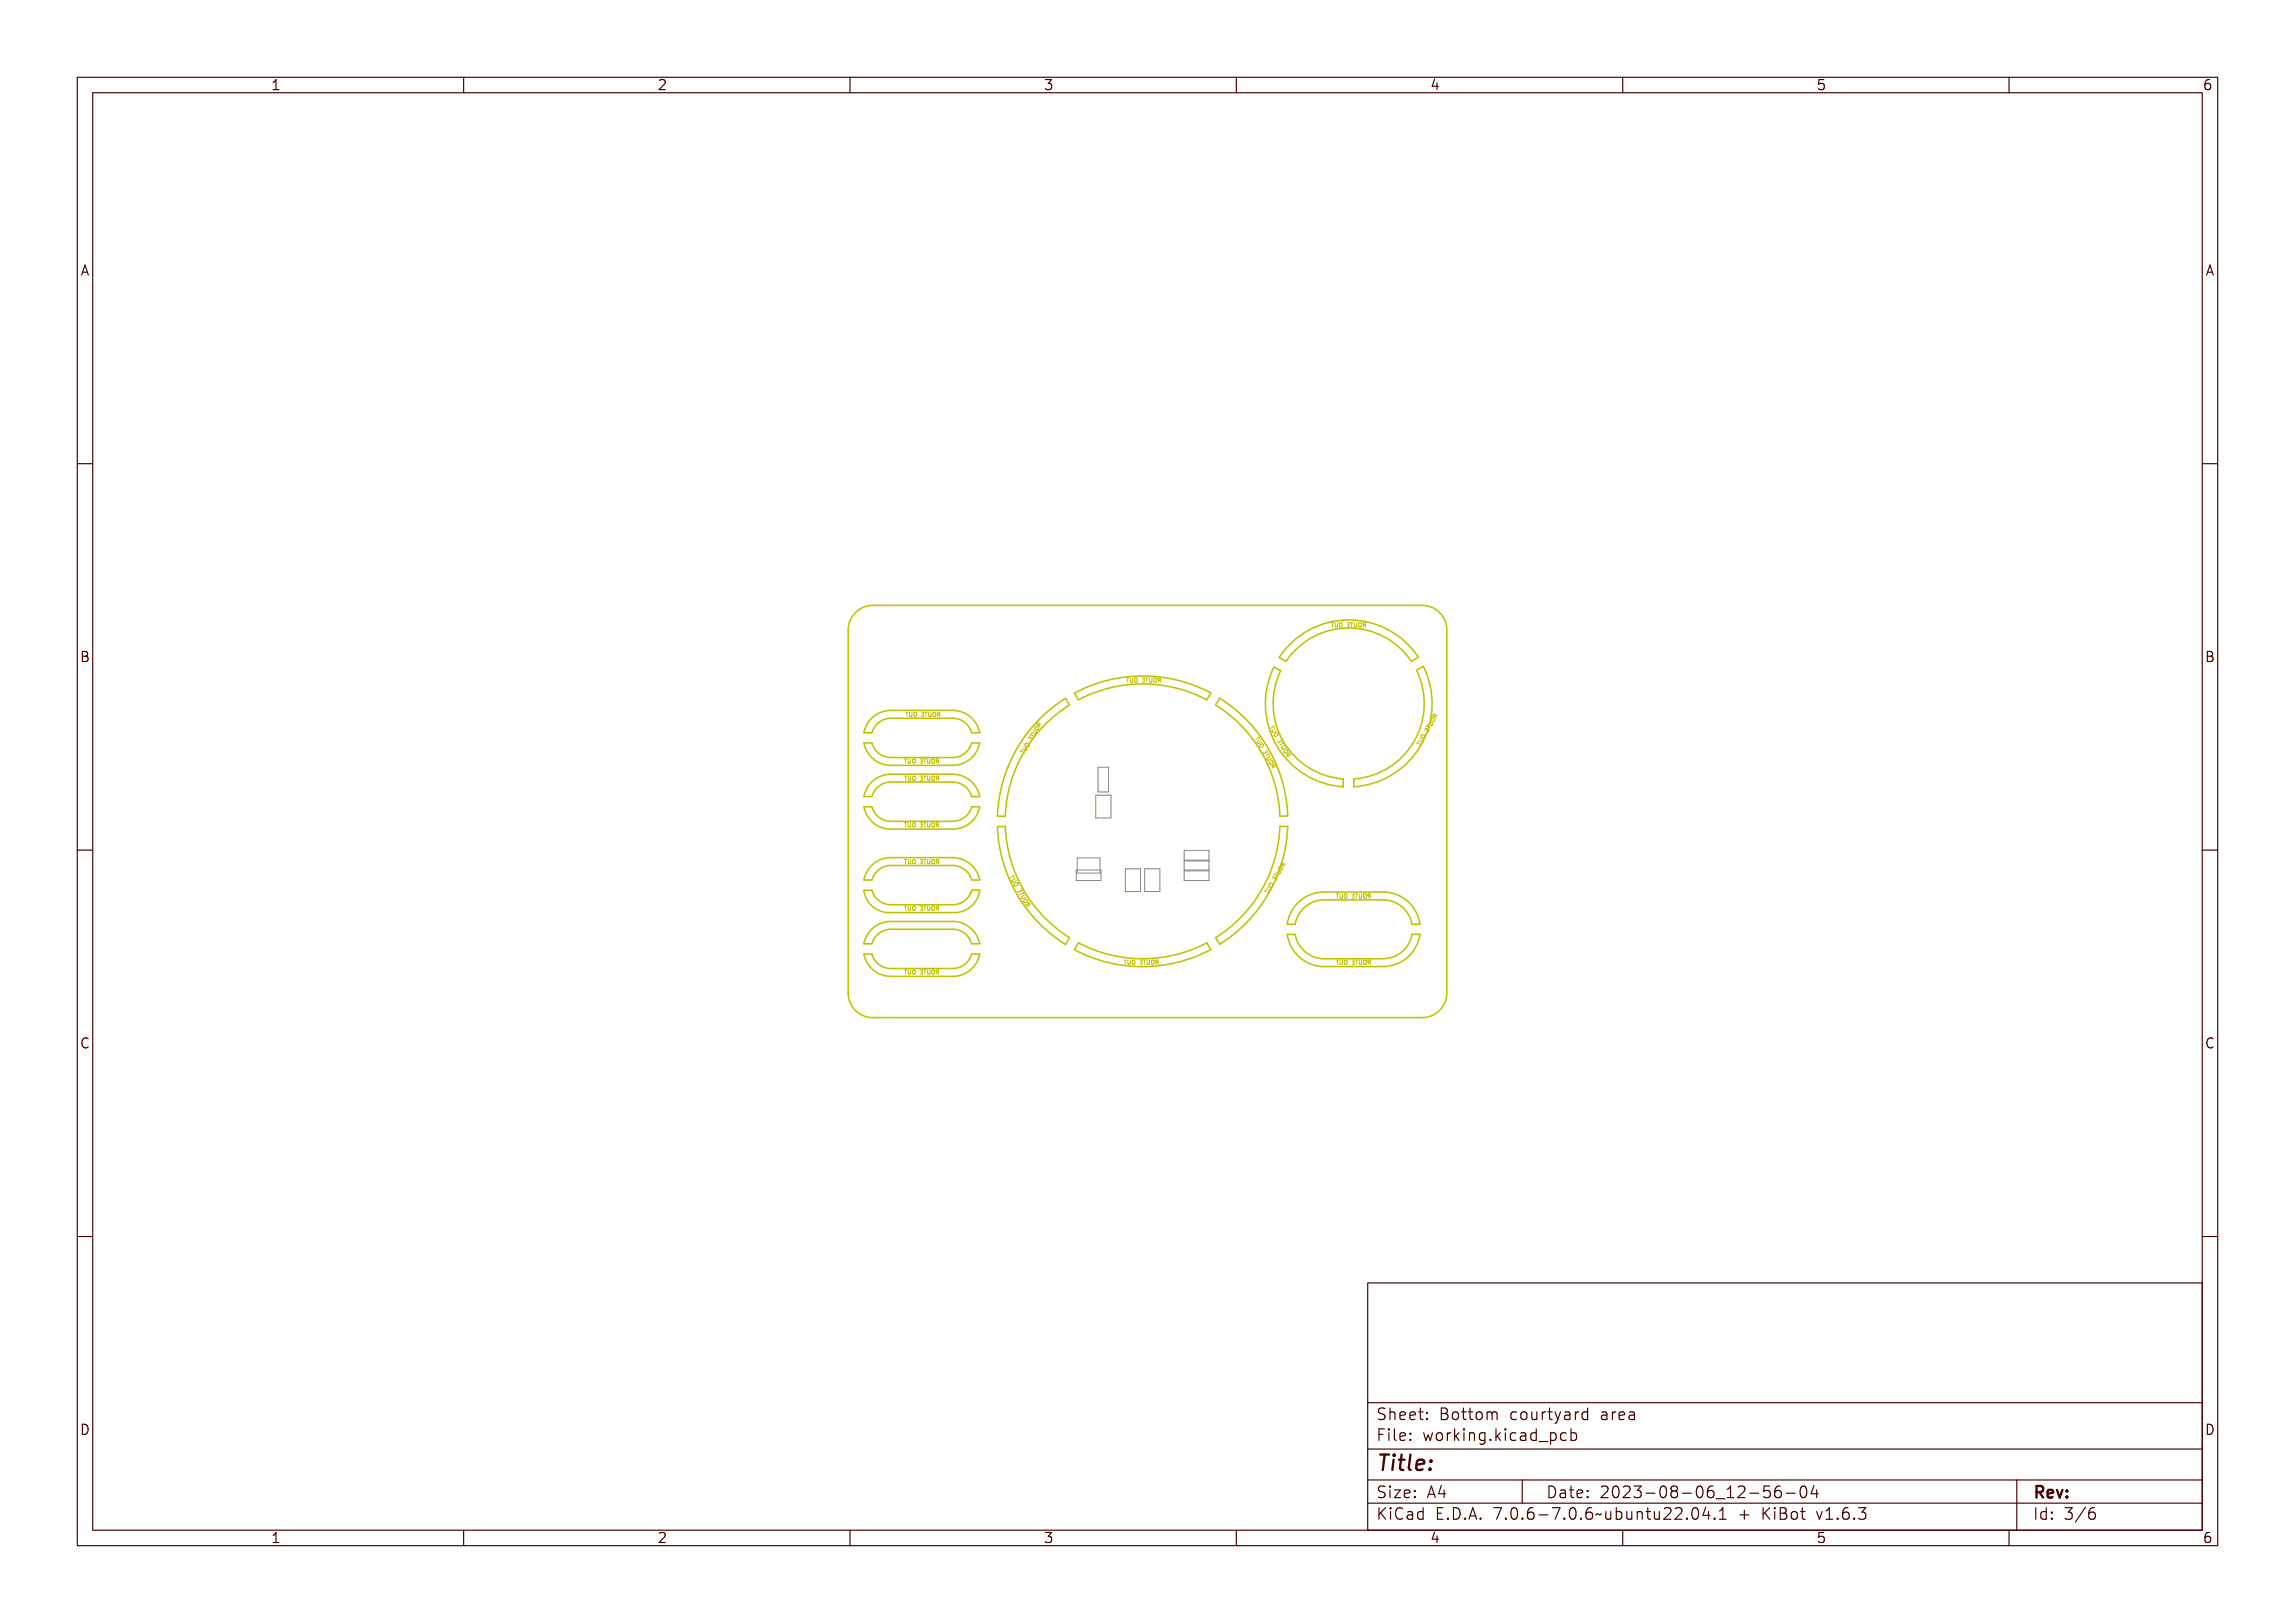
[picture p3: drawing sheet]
<svg xmlns="http://www.w3.org/2000/svg" width="297mm" height="210mm" viewBox="0 0 297 210" stroke-linecap="round" stroke-linejoin="round" font-family="sans-serif">
<defs><g id="words">
<text font-size="2.7" fill="#480000" x="178" y="190.3">Title:</text>
<g font-size="2" fill="#480000">
<text x="178" y="183.7">Sheet: Bottom courtyard area</text>
<text x="178" y="186.5">File: working.kicad_pcb</text>
<text x="178" y="193.9">Size: A4</text>
<text x="178" y="196.6">KiCad E.D.A. 7.0.6-7.0.6~ubuntu22.04.1 + KiBot v1.6.3</text>
<text x="200" y="193.9">Date: 2023-08-06_12-56-04</text>
<text x="263" y="196.6">Id: 3/6</text>
<text x="263" y="193.9">Rev:</text>
</g>
<g font-size="1.7" fill="#480000">
<text x="35" y="11.7">1</text>
<text x="85" y="11.7">2</text>
<text x="135" y="11.7">3</text>
<text x="185" y="11.7">4</text>
<text x="235" y="11.7">5</text>
<text x="285" y="11.7">6</text>
<text x="10.5" y="35.7">A</text>
<text x="285.5" y="35.7">A</text>
<text x="10.5" y="85.6">B</text>
<text x="285.5" y="85.6">B</text>
<text x="10.5" y="135.7">C</text>
<text x="285.5" y="135.7">C</text>
<text x="10.5" y="185.6">D</text>
<text x="285.5" y="185.6">D</text>
<text x="35" y="199.7">1</text>
<text x="85" y="199.7">2</text>
<text x="135" y="199.7">3</text>
<text x="185" y="199.7">4</text>
<text x="235" y="199.7">5</text>
<text x="285" y="199.7">6</text>
</g>
<g font-size=".7" fill="#c2c200">
<text x="172.6" y="81.1">ROUTE OUT</text>
<text x="146" y="88.3">ROUTE OUT</text>
<text x="117.5" y="92.7">ROUTE OUT</text>
<text x="117.3" y="98.8">ROUTE OUT</text>
<text x="117.3" y="101">ROUTE OUT</text>
<text x="163" y="99.2" transform="rotate(-60 163 99.2)">ROUTE OUT</text>
<text x="164.9" y="97.8" transform="rotate(-60 164.9 97.8)">ROUTE OUT</text>
<text x="117.3" y="107">ROUTE OUT</text>
<text x="117.3" y="111.8">ROUTE OUT</text>
<text x="117.3" y="117.8">ROUTE OUT</text>
<text x="131.2" y="117.2" transform="rotate(-60 131.2 117.2)">ROUTE OUT</text>
<text x="173.2" y="116.2">ROUTE OUT</text>
<text x="145.7" y="124.8">ROUTE OUT</text>
<text x="173.2" y="124.8">ROUTE OUT</text>
<text x="117.3" y="126.1">ROUTE OUT</text>
</g>
</g></defs>
<path d="M142.1 99.3h1.4v3.2h-1.4zM139.3 112.6h3.2v1.3h-3.2zM139.4 111h3v2h-3zM141.8 102.9h2v2.9h-2zM145.6 112.4h2v3h-2zM148.1 112.4h2v3h-2zM153.3 110h3.2v3.9h-3.2zM153.3 112.6h3.2M153.3 111.3h3.2M153.3 112.7h3.2M153.3 111.4h3.2" fill="none" stroke="#848484" stroke-width=".13"/>
<g fill="none" stroke="#c2c200" stroke-width=".2">
<path d="M110.7 79.3a3.2 3.2 0 0 1 2.2-1h71.2a3.2 3.2 0 0 1 3.1 3.2v47a3.2 3.2 0 0 1-3.1 3.2h-71.2a3.2 3.2 0 0 1-3.1-3.2v-47a3.2 3.2 0 0 1 .9-2.2zM111.8 96.1h1a2.54 2.54 0 0 0 2.5 1.9h8a2.54 2.54 0 0 0 2.4-1.9h1.1a3.6 3.6 0 0 1-3.5 2.9h-8a3.6 3.6 0 0 1-3.5-2.9zM112.8 93a3.6 3.6 0 0 1 2.5-1.1h8a3.6 3.6 0 0 1 3.5 2.9h-1.1a2.54 2.54 0 0 0-2.4-1.9h-8a2.54 2.54 0 0 0-2.5 1.9h-1l.2-.7 .3-.6zM134.8 92.8l2-1.7 1.1-.7 .5 .8a17.8 17.8 0 0 0-8.3 14.4h-1a18.8 18.8 0 0 1 5.7-12.8zM139 89.7a18.8 18.8 0 0 1 17.7 0l-.5 .9a17.8 17.8 0 0 0-16.6 0zM157.8 90.3a18.8 18.8 0 0 1 8.9 15.3h-1.1a17.8 17.8 0 0 0-8.3-14.4zM164.9 86.3l.8 .5a9.8 9.8 0 0 0 8.1 14v1a10.8 10.8 0 0 1-8.9-15.5zM166.9 83.4a10.8 10.8 0 0 1 16.6 1.6l-.8 .6a9.8 9.8 0 0 0-16.3 0l-.9-.5zM183.3 86.7l.9-.5a10.8 10.8 0 0 1-9 15.6v-1a9.8 9.8 0 0 0 8.1-14.1zM111.8 115.2h1a2.54 2.54 0 0 0 2.5 1.9h8a2.54 2.54 0 0 0 2.4-1.9h1.1a3.3 3.3 0 0 1-3.1 2.9h-8.9a3.3 3.3 0 0 1-3-2.9zM111.8 104.4h1a2.54 2.54 0 0 0 2.5 1.9h8a2.54 2.54 0 0 0 2.4-1.9h1.1a3.6 3.6 0 0 1-3.5 2.9h-8a3.6 3.6 0 0 1-3.5-2.9zM112.8 101.2a3.6 3.6 0 0 1 2.5-1h8a3.6 3.6 0 0 1 3.5 2.9h-1.1a2.54 2.54 0 0 0-2.4-1.9h-8a2.54 2.54 0 0 0-2.5 1.9h-1l.2-.7 .3-.6z"/>
<path d="M112.8 112a3.6 3.6 0 0 1 2.5-1h8a3.6 3.6 0 0 1 3.5 2.9h-1.1a2.54 2.54 0 0 0-2.4-1.9h-8a2.54 2.54 0 0 0-2.5 1.9h-1l.2-.7 .3-.6zM129.1 107l1-.1a17.8 17.8 0 0 0 8.3 14.4l-.5 .9a18.8 18.8 0 0 1-8.8-15.2zM165.6 106.9h1.1a18.8 18.8 0 0 1-8.9 15.3l-.5-.9a17.8 17.8 0 0 0 8.3-14.4zM167.9 116.9a4.8 4.8 0 0 1 3.5-1.5h7.6a4.8 4.8 0 0 1 4.8 4.2h-1.1a3.8 3.8 0 0 0-3.7-3.2h-7.6a3.8 3.8 0 0 0-3.8 3.2h-1a4.8 4.8 0 0 1 1.3-2.7zM111.8 123.4h1a2.54 2.54 0 0 0 2.5 1.9h8a2.54 2.54 0 0 0 2.4-1.9h1.1a3.6 3.6 0 0 1-3.5 2.9h-8a3.6 3.6 0 0 1-3.5-2.9zM112.8 120.3a3.6 3.6 0 0 1 2.5-1.1h8a3.6 3.6 0 0 1 3.5 2.9h-1.1a2.54 2.54 0 0 0-2.4-1.9h-8a2.54 2.54 0 0 0-2.5 1.9h-1l.2-.7 .3-.6zM139.6 122a17.8 17.8 0 0 0 16.6 0l.5 .9a18.8 18.8 0 0 1-17.7 0zM166.6 120.9h1a3.8 3.8 0 0 0 3.8 3.2h7.6a3.8 3.8 0 0 0 3.7-3.2h1.1a4.8 4.8 0 0 1-4.8 4.2h-7.6a4.8 4.8 0 0 1-4.8-4.2z"/>
</g>
<g fill="none" stroke="#c2c200" stroke-width=".13">
<path d="M117 98.2h.4M117.2 92.2h.3M117.4 98.2h.1a.15 .15 0 0 1 .2 .1 .15 .15 0 0 1-.1 .2l.2 .3-.3-.3-.1 .3zM117.4 98.3h.2v.2h-.2zM117.5 92.2h.2a.15 .15 0 0 1 .1 .1 .15 .15 0 0 1-.1 .2l.2 .2-.2-.2-.2 .2zM117.6 92.3h.1v.1h-.1zM117.8 98.3l.1-.1a.26 .26 0 0 1 .3 .3 .26 .26 0 0 1-.3 .3l-.1-.2zM117.9 98.3a.21 .21 0 0 1 .2 .2 .21 .21 0 0 1-.2 .2zM118 92.3l.1-.1a.26 .26 0 0 1 .2 .3 .26 .26 0 0 1-.2 .2l-.1-.1zM118.1 92.3a.21 .21 0 0 1 .1 .2 .21 .21 0 0 1-.1 .2zM118.2 98.2h.1v.5h.2v-.5h.1v.4a.17 .17 0 0 1-.2 .2 .17 .17 0 0 1-.2-.2zM118.4 92.2h.1v.4h.2v-.4v.3a.17 .17 0 0 1-.1 .2 .17 .17 0 0 1-.2-.2z"/>
<path d="M118.6 98.2h.5l-.2 .1v.5h-.1v-.5zM118.8 92.2h.4l-.1 .1v.4h-.1v-.4zM119.1 98.2h.4l-.3 .1v.2h.2h-.2v.2l.3 .1h-.4zM119.3 92.2h.3l-.2 .1v.1h.2l-.2 .1v.2h.2h-.3zM120 98.3l.1-.1a.26 .26 0 0 1 .2 .3 .26 .26 0 0 1-.2 .3l-.1-.2zM120.1 98.3a.21 .21 0 0 1 .2 .2 .21 .21 0 0 1-.2 .2zM120.2 92.3l.1-.1a.26 .26 0 0 1 .2 .3 .26 .26 0 0 1-.2 .2l-.1-.1zM120.3 92.3a.21 .21 0 0 1 .1 .2 .21 .21 0 0 1-.1 .2zM120.4 98.2h.1v.5h.2v-.5h.1v.4a.17 .17 0 0 1-.2 .2 .17 .17 0 0 1-.2-.2zM120.6 92.2h.1v.4h.2v-.4v.3a.17 .17 0 0 1-.1 .2 .17 .17 0 0 1-.2-.2zM120.8 98.2h.5l-.2 .1v.5h-.1v-.5zM121 92.2h.4l-.2 .1v.4v-.4z"/>
<path d="M129.6 94.3l.4-.3 .1 .1a.14 .14 0 0 1 0 .2 .14 .14 0 0 1-.2 0l-.1 .3v-.3zM129.8 94.2l.2-.1 .1 .1-.2 .1zM129.9 94.6l.4-.1a.26 .26 0 0 1-.1 .3 .26 .26 0 0 1-.4-.1zM129.9 94.7l.4-.2a.21 .21 0 0 1-.1 .3 .21 .21 0 0 1-.3-.1zM130.1 95l.4-.2-.4 .3v.1h.1l.4-.2v.1l-.4 .2-.1-.1zM130.5 95.8l.4-.3 .2 .3-.2-.2-.1 .1v.3l-.1-.2h-.2l.1 .3zM130.6 95.2l.3 .3-.2-.1-.4 .2v-.1l.4-.2zM131 96.5l.4-.1a.26 .26 0 0 1-.1 .3 .26 .26 0 0 1-.4-.1zM131 96.6l.4-.2a.21 .21 0 0 1-.1 .3 .21 .21 0 0 1-.3-.1zM131.2 96.9l.4-.2-.4 .3v.1h.1l.4-.2v.1l-.4 .2-.1-.1zM131.7 97.1l.3 .3-.2-.1-.4 .2v-.1l.4-.2zM132.1 97.2l.5 .3"/>
<path d="M132.2 97l-.1 .3M132.5 96.6l.3 .2v.3h-.1l-.4-.2M132.7 96.2h.1l.3 .1 .1 .1-.1 .2h-.1l-.3-.1-.1-.1zM133.1 95.6l.1-.3 .5 .3-.1 .2M133.4 95l.5 .3M133.4 95.5l-.1 .1M133.5 94.9l-.2 .3M133.7 94.5l.4 .2v.1l-.2 .2-.4-.3M133.9 94.1l.2-.1 .2 .1 .1 .2v.1l-.2 .1-.2-.1-.1-.2zM134.4 93.7l.2 .3M134.5 93.6l-.1 .2h-.2l.1-.3 .4 .3M145.8 87.7h.3"/>
<path d="M146.1 87.8h.1a.15 .15 0 0 1 .2 .1 .15 .15 0 0 1-.1 .1l.2 .3-.3-.2-.1 .2zM146.2 87.8h.1v.2h-.1zM146.6 87.8a.26 .26 0 0 1 .3 .2 .26 .26 0 0 1-.3 .3l-.1-.2zM146.7 87.8a.21 .21 0 0 1 .1 .2 .21 .21 0 0 1-.1 .2zM147 87.8h.1v.4h.1v-.4h.1v.3a.17 .17 0 0 1-.2 .2 .17 .17 0 0 1-.1-.2zM147.4 87.8h.4h-.2v.5v-.5zM147.9 87.8h.3h-.3v.2h.3h-.3v.2l.3 .1h-.3zM148.8 87.8a.26 .26 0 0 1 .3 .2 .26 .26 0 0 1-.3 .3l-.1-.2zM148.9 87.8a.21 .21 0 0 1 .1 .2 .21 .21 0 0 1-.1 .2zM149.2 87.8l.1 .4h.1v-.4h.1v.3a.17 .17 0 0 1-.2 .2 .17 .17 0 0 1-.1-.2zM149.6 87.8h.4h-.2v.5h-.1v-.5zM162.7 98.7h.2v.2h.3l-.3 .1 .2 .1-.1 .1-.4-.3z"/>
<path d="M162.7 98.8h.2l-.1 .2-.2-.1zM162.8 98.4a.26 .26 0 0 1 .4 0 .26 .26 0 0 1 0 .3l-.3-.1zM162.9 95.3l.1 .3M162.9 98.4a.24 .24 0 0 1 .3 .3l-.2-.1zM163.2 97.9l.2 .1a.18 .18 0 0 1 .2 .3 .17 .17 0 0 1-.3 0l-.3-.1v-.1l.4 .2 .1-.1-.4-.3zM163.4 97.5v.1l.4 .3h-.1l-.4-.2-.1 .1zM163.6 97.1l-.1 .2 .2 .1 .1-.2-.1 .3 .2 .1 .2-.2-.2 .3-.5-.3zM163.9 96.5a.26 .26 0 0 1 .4 0 .26 .26 0 0 1 0 .3l-.3-.1zM164 96.5a.24 .24 0 0 1 .3 .3l-.2-.1zM164.3 96l.2 .1a.18 .18 0 0 1 .2 .3 .17 .17 0 0 1-.3 0l-.3-.1v-.1l.4 .2 .1-.1-.4-.3zM164.5 95.6v.1l.4 .3h-.1l-.4-.2-.1 .1zM164.6 97.3h.2v.1h.3l-.3 .2 .2 .1-.1 .1-.4-.3z"/>
<path d="M164.6 97.4h.2l-.1 .2-.2-.1zM164.7 97a.26 .26 0 0 1 .4-.1 .26 .26 0 0 1 0 .4l-.3-.1zM164.8 93.9l.1 .2M164.8 97a.24 .24 0 0 1 .3 .2l-.2-.1zM165.1 96.4l.3 .2a.17 .17 0 0 1 .1 .3 .17 .17 0 0 1-.3 0l-.3-.2 .4 .2 .1-.1-.4-.3zM165.3 96v.2l.4 .2-.1 .1-.4-.2-.1 .1zM165.5 95.7l-.1 .2 .2 .1 .1-.2-.1 .2 .2 .1 .2-.2-.2 .3-.5-.2zM165.8 95.1a.26 .26 0 0 1 .4-.1 .26 .26 0 0 1 0 .4l-.3-.1zM165.9 95.1a.24 .24 0 0 1 .3 .2l-.2-.1zM166.2 94.5l.2 .2a.18 .18 0 0 1 .2 .3 .17 .17 0 0 1-.3 0l-.3-.2 .4 .2 .1-.1-.4-.3zM166.4 94.1v.2l.4 .2-.1 .1-.4-.2-.1 .1zM172.3 80.6h.3"/>
<path d="M172.6 80.6h.2a.15 .15 0 0 1 .1 .1 .15 .15 0 0 1-.1 .2l.2 .2-.2-.2-.2 .2zM172.7 80.7h.1v.1l-.1 .1zM173.1 80.7v-.1a.26 .26 0 0 1 .3 .3 .26 .26 0 0 1-.3 .2v-.1zM173.2 80.7a.21 .21 0 0 1 .1 .2 .21 .21 0 0 1-.1 .2zM173.5 80.6h.1v.5h.1l.1-.5v.3a.17 .17 0 0 1-.1 .3 .18 .18 0 0 1-.2-.3zM173.9 80.6h.4l-.2 .1v.4v-.4zM174.4 80.6h.3l-.2 .1v.1h.2l-.2 .1v.2h.2h-.3zM175.3 80.7v-.1a.26 .26 0 0 1 .3 .3 .26 .26 0 0 1-.3 .2l-.1-.1zM175.4 80.7a.21 .21 0 0 1 .1 .2 .21 .21 0 0 1-.1 .2zM175.7 80.6h.1v.5h.1v-.5h.1v.3a.17 .17 0 0 1-.1 .3 .18 .18 0 0 1-.2-.3zM176.1 80.6h.4l-.2 .1v.4v-.4zM180.8 93.2l.5-.3 .1 .1a.14 .14 0 0 1 0 .2 .14 .14 0 0 1-.2 0l-.2 .3 .1-.3z"/>
<path d="M181.1 93.1l.2-.1v.1l-.1 .1zM181.2 93.5l.4-.1a.26 .26 0 0 1-.1 .3 .26 .26 0 0 1-.4-.1zM181.2 93.6l.3-.2a.21 .21 0 0 1-.1 .3 .21 .21 0 0 1-.2-.1zM181.4 93.9l.3-.2h.1l-.4 .3 .1 .1 .4-.2-.4 .3-.1-.1zM181.7 94.7l.5-.3 .2 .3-.2-.2-.2 .1 .1 .2-.1-.2-.2 .1 .1 .3zM181.9 94l.3 .4-.2-.1-.4 .2v-.1l.4-.2zM182.3 95.4l.4-.1a.26 .26 0 0 1-.1 .3 .26 .26 0 0 1-.4-.1zM182.3 95.5l.3-.2a.21 .21 0 0 1-.1 .3 .21 .21 0 0 1-.2-.1zM182.5 95.8l.3-.2h.1l-.4 .3v.1h.1l.4-.2v.1l-.4 .2-.1-.1zM183 95.9l.3 .4-.2-.1-.4 .2v-.1l.4-.2zM183.4 96.1l.5 .2M183.5 95.9l-.2 .3"/>
<path d="M183.7 95.5l.4 .2 .1 .2-.2 .1-.4-.2M184 95.1l.1-.1 .3 .2 .1 .1-.1 .2h-.1l-.3-.1-.1-.2zM184.4 94.4l.1-.2 .5 .3-.2 .2M184.7 93.9l.4 .3M184.7 94.3l-.1 .2M184.7 93.8l-.1 .3M185 93.4l.4 .2v.2h-.2l-.4-.2M185.2 92.9h.1l.3 .1 .1 .2-.1 .1-.1 .1-.2-.2-.1-.1zM185.7 92.6l.2 .3M185.8 92.5l-.2 .2h-.2l.1-.3 .5 .3M117 117.2h.4M117 106.5h.4"/>
<path d="M117 100.4h.4M117 111.2h.4M117.4 117.3h.1a.15 .15 0 0 1 .2 .1 .15 .15 0 0 1-.1 .2l.2 .2-.3-.2-.1 .2zM117.4 106.5h.1a.15 .15 0 0 1 .2 .1 .15 .15 0 0 1-.1 .2l.2 .2-.3-.2-.1 .2zM117.4 100.5h.1a.15 .15 0 0 1 .2 .1 .15 .15 0 0 1-.1 .1l.2 .3-.3-.2-.1 .2zM117.4 111.3h.1a.15 .15 0 0 1 .2 .1 .15 .15 0 0 1-.1 .1l.2 .3-.3-.2-.1 .2zM117.4 117.3l.2 .1v.1h-.2zM117.4 106.5l.2 .1v.1h-.2zM117.4 100.5h.2v.2h-.2zM117.4 111.3h.2v.2h-.2zM117.8 117.3h.1a.26 .26 0 0 1 .3 .3 .26 .26 0 0 1-.3 .2l-.1-.1zM117.8 106.5h.1a.26 .26 0 0 1 .3 .3 .26 .26 0 0 1-.3 .2l-.1-.1z"/>
<path d="M117.8 100.5h.1a.26 .26 0 0 1 .3 .2 .26 .26 0 0 1-.3 .3l-.1-.2zM117.8 111.3h.1a.26 .26 0 0 1 .3 .2 .26 .26 0 0 1-.3 .3l-.1-.2zM117.9 117.3a.21 .21 0 0 1 .2 .3 .21 .21 0 0 1-.2 .2zM117.9 106.6a.21 .21 0 0 1 .2 .2 .21 .21 0 0 1-.2 .2zM117.9 100.5a.21 .21 0 0 1 .2 .2 .21 .21 0 0 1-.2 .2zM117.9 111.3a.21 .21 0 0 1 .2 .2 .21 .21 0 0 1-.2 .2zM118.2 117.3h.1v.4h.2v-.4h.1v.3a.17 .17 0 0 1-.2 .2 .17 .17 0 0 1-.2-.2zM118.2 106.5h.1v.4h.2v-.4h.1v.3a.17 .17 0 0 1-.2 .2 .17 .17 0 0 1-.2-.2zM118.2 100.5h.1v.4h.2v-.4h.1v.3a.17 .17 0 0 1-.2 .2 .17 .17 0 0 1-.2-.2zM118.2 111.3h.1v.4h.2v-.4h.1v.3a.17 .17 0 0 1-.2 .2 .17 .17 0 0 1-.2-.2zM118.6 117.3h.5h-.2v.5h-.1v-.5zM118.6 106.5h.5h-.2v.5h-.1v-.5z"/>
<path d="M118.6 100.5h.5h-.2v.5h-.1v-.5zM118.6 111.3h.5h-.2v.5h-.1v-.5zM119.1 117.3h.4h-.3v.2h.2l-.2 .1v.2h.3h-.4zM119.1 106.5h.4h-.3v.2h.2l-.2 .1v.2h.3h-.4zM119.1 100.5h.4h-.3v.2h.2h-.2v.2l.3 .1h-.4zM119.1 111.3h.4h-.3v.2h.2h-.2v.2l.3 .1h-.4zM120 117.3h.1a.26 .26 0 0 1 .2 .3 .26 .26 0 0 1-.2 .2l-.1-.1zM120 106.5h.1a.26 .26 0 0 1 .2 .3 .26 .26 0 0 1-.2 .2l-.1-.1zM120 100.5h.1a.26 .26 0 0 1 .2 .2 .26 .26 0 0 1-.2 .3l-.1-.2zM120 111.3h.1a.26 .26 0 0 1 .2 .2 .26 .26 0 0 1-.2 .3l-.1-.2zM120.1 117.3a.21 .21 0 0 1 .2 .3 .21 .21 0 0 1-.2 .2zM120.1 106.6a.21 .21 0 0 1 .2 .2 .21 .21 0 0 1-.2 .2z"/>
<path d="M120.1 100.5a.21 .21 0 0 1 .2 .2 .21 .21 0 0 1-.2 .2zM120.1 111.3a.21 .21 0 0 1 .2 .2 .21 .21 0 0 1-.2 .2zM120.4 117.3h.1v.4h.2v-.4h.1v.3a.17 .17 0 0 1-.2 .2 .17 .17 0 0 1-.2-.2zM120.4 106.5h.1v.4h.2v-.4h.1v.3a.17 .17 0 0 1-.2 .2 .17 .17 0 0 1-.2-.2zM120.4 100.5h.1v.4h.2v-.4h.1v.3a.17 .17 0 0 1-.2 .2 .17 .17 0 0 1-.2-.2zM120.4 111.3h.1v.4h.2v-.4h.1v.3a.17 .17 0 0 1-.2 .2 .17 .17 0 0 1-.2-.2zM120.8 117.3h.5h-.2v.5h-.1v-.5zM120.8 106.5h.5h-.2v.5h-.1v-.5zM120.8 100.5h.5h-.2v.5h-.1v-.5zM120.8 111.3h.5h-.2v.5h-.1v-.5zM130.9 116.7l.2-.1 .1 .2h.3l-.4 .2 .2 .1-.5-.2zM131 116.7l.1 .1v.1l-.2-.1z"/>
<path d="M131.1 116.3a.26 .26 0 0 1 .4 0 .26 .26 0 0 1 0 .4l-.4-.2zM131.1 113.2l.2 .3M131.2 116.4a.24 .24 0 0 1 .3 .2l-.3-.1zM131.4 115.8l.3 .2a.17 .17 0 0 1 .1 .2 .17 .17 0 0 1-.3 .1l-.3-.2 .1-.1 .4 .3 .1-.2-.4-.2zM131.7 115.4l-.1 .2 .4 .2v.1l-.4-.3-.2 .1zM131.8 115v.3l.1 .1 .1-.2v.2l.1 .1 .2-.2-.1 .3-.5-.3zM132.2 114.4a.26 .26 0 0 1 .4 0 .26 .26 0 0 1 0 .4l-.4-.2zM132.3 114.5a.24 .24 0 0 1 .3 .2l-.3-.1zM132.5 113.9l.3 .2a.17 .17 0 0 1 .1 .2 .17 .17 0 0 1-.3 .1l-.3-.2 .1-.1 .4 .2 .1-.1-.4-.2zM132.8 113.5l-.1 .2 .4 .2v.1l-.4-.3-.2 .1zM161.2 112.4l.4-.3 .1 .1a.14 .14 0 0 1 0 .2 .14 .14 0 0 1-.2 0l-.1 .3v-.3zM161.4 112.3l.2-.1 .1 .1-.2 .1z"/>
<path d="M161.5 112.7l.4-.1a.26 .26 0 0 1-.1 .3 .26 .26 0 0 1-.4-.1zM161.5 112.8l.3-.2a.21 .21 0 0 1-.1 .3 .21 .21 0 0 1-.2-.1zM161.7 113.1l.4-.2-.4 .3v.1h.1l.4-.2v.1l-.4 .2-.1-.1zM162 113.9l.5-.3 .2 .3-.2-.2-.1 .1v.3l-.1-.2h-.2l.1 .3zM162.2 113.3l.3 .3-.2-.1-.4 .2v-.1l.4-.2zM162.6 114.6l.4-.1a.26 .26 0 0 1-.1 .3 .26 .26 0 0 1-.4-.1zM162.6 114.7l.3-.2a.21 .21 0 0 1-.1 .3 .21 .21 0 0 1-.2-.1zM162.8 115l.4-.2-.4 .3v.1h.1l.4-.2v.1l-.4 .2-.1-.1zM163.3 115.2l.3 .3-.2-.1-.4 .2v-.1l.4-.2zM163.7 115.3l.5 .3M163.8 115.1l-.2 .3M164.1 114.7l.3 .2v.3h-.1l-.4-.2"/>
<path d="M164.3 114.3h.1l.3 .1 .1 .1-.1 .2h-.1l-.3-.1-.1-.1zM164.7 113.6l.1-.2 .5 .3-.2 .2M165 113.1l.4 .3M165 113.6l-.1 .1M165 113l-.1 .3M165.3 112.6l.4 .2v.2l-.2 .1-.4-.3M165.5 112.2l.1-.1 .3 .1 .1 .2v.1l-.2 .1-.2-.2-.1-.1zM166 111.8l.2 .3M166.1 111.7l-.1 .2h-.2l.1-.3 .4 .3M172.9 115.7h.3M173.2 115.7h.2a.15 .15 0 0 1 .2 .1 .15 .15 0 0 1-.1 .2l.1 .2-.2-.2-.2 .2zM173.3 115.8h.2v.1h-.2z"/>
<path d="M173.7 115.8l.1-.1a.26 .26 0 0 1 .2 .3 .26 .26 0 0 1-.2 .2l-.1-.1zM173.8 115.8a.21 .21 0 0 1 .2 .2 .21 .21 0 0 1-.2 .2zM174.1 115.7h.1v.4h.2v-.4h.1v.3a.17 .17 0 0 1-.2 .2 .17 .17 0 0 1-.2-.2zM174.5 115.7h.4l-.1 .1v.4h-.1v-.4zM175 115.7h.3l-.2 .1v.1h.2l-.2 .1v.2h.2h-.3zM175.9 115.8l.1-.1a.26 .26 0 0 1 .2 .3 .26 .26 0 0 1-.2 .2l-.1-.1zM176 115.8a.21 .21 0 0 1 .2 .2 .21 .21 0 0 1-.2 .2zM176.3 115.7h.1v.4h.2v-.4h.1v.3a.17 .17 0 0 1-.2 .2 .17 .17 0 0 1-.2-.2zM176.7 115.7h.4l-.1 .1v.4h-.1v-.4zM117 125.5h.4M117.4 125.5h.1a.15 .15 0 0 1 .2 .1 .15 .15 0 0 1-.1 .2l.2 .3-.3-.3-.1 .3zM117.4 125.6h.2v.2h-.2z"/>
<path d="M117.8 125.6l.1-.1a.26 .26 0 0 1 .3 .3 .26 .26 0 0 1-.3 .3l-.1-.2zM117.9 125.6a.21 .21 0 0 1 .2 .2 .21 .21 0 0 1-.2 .2zM118.2 125.5h.1v.5h.2v-.5h.1v.4a.17 .17 0 0 1-.2 .2 .17 .17 0 0 1-.2-.2zM118.6 125.5h.5l-.2 .1v.5h-.1v-.5zM119.1 125.5h.4l-.3 .1v.2h.2h-.2v.2l.3 .1h-.4zM120 125.6l.1-.1a.26 .26 0 0 1 .2 .3 .26 .26 0 0 1-.2 .3l-.1-.2zM120.1 125.6a.21 .21 0 0 1 .2 .2 .21 .21 0 0 1-.2 .2zM120.4 125.5h.1v.5h.2v-.5h.1v.4a.17 .17 0 0 1-.2 .2 .17 .17 0 0 1-.2-.2zM120.8 125.5h.5l-.2 .1v.5h-.1v-.5zM145.5 124.2h.3M145.8 124.3h.1a.15 .15 0 0 1 .2 .1 .15 .15 0 0 1-.1 .2l.2 .2-.3-.2-.1 .2zM145.9 124.3l.1 .1v.1h-.1z"/>
<path d="M146.3 124.3a.26 .26 0 0 1 .3 .2 .26 .26 0 0 1-.3 .3l-.1-.1zM146.3 124.3a.21 .21 0 0 1 .2 .2 .21 .21 0 0 1-.2 .2zM146.7 124.3v.4h.2v-.4h.1v.3a.17 .17 0 0 1-.2 .2 .17 .17 0 0 1-.1-.2zM147.1 124.3h.4h-.2v.5h-.1v-.5zM147.6 124.3h.3h-.3v.2h.3l-.3 .1v.1l.3 .1h-.3zM148.5 124.3a.26 .26 0 0 1 .3 .2 .26 .26 0 0 1-.3 .3l-.1-.1zM148.5 124.3a.21 .21 0 0 1 .2 .2 .21 .21 0 0 1-.2 .2zM148.9 124.3v.4h.2v-.4h.1v.3a.17 .17 0 0 1-.2 .2 .17 .17 0 0 1-.1-.2zM149.3 124.3h.4h-.2v.5h-.1v-.5zM172.9 124.2h.3M173.2 124.3h.2a.15 .15 0 0 1 .2 .1 .15 .15 0 0 1-.1 .2l.1 .2-.2-.2-.2 .2zM173.3 124.3l.2 .1v.1h-.2z"/>
<path d="M173.7 124.3h.1a.26 .26 0 0 1 .2 .2 .26 .26 0 0 1-.2 .3l-.1-.1zM173.8 124.3a.21 .21 0 0 1 .2 .2 .21 .21 0 0 1-.2 .2zM174.1 124.3h.1v.4h.2v-.4h.1v.3a.17 .17 0 0 1-.2 .2 .17 .17 0 0 1-.2-.2zM174.5 124.3h.4h-.1v.5h-.1v-.5zM175 124.3h.3h-.2v.2h.2l-.2 .1v.1l.2 .1h-.3zM175.9 124.3h.1a.26 .26 0 0 1 .2 .2 .26 .26 0 0 1-.2 .3l-.1-.1zM176 124.3a.21 .21 0 0 1 .2 .2 .21 .21 0 0 1-.2 .2zM176.3 124.3h.1v.4h.2v-.4h.1v.3a.17 .17 0 0 1-.2 .2 .17 .17 0 0 1-.2-.2zM176.7 124.3h.4h-.1v.5h-.1v-.5z"/>
</g>
<g fill="none" stroke="#480000" stroke-width=".15">
<path d="M10 10h277v190h-277zM12 12h273v186h-273zM60 10v2M110 10v2M160 10v2M210 10v2M260 10v2M10 60h2M285 60h2M10 110h2M285 110h2M10 160h2"/>
<path d="M285 160h2M177 166h108v32h-108zM60 198v2M110 198v2M160 198v2M177 181.5h108M177 187.5h108M177 191.5h108M177 194.5h108M178.1 195.2h.2v.6l.6-.6h.3l-.6 .6 .6 .8h-.2l-.5-.7-.2 .2v.5h-.2zM178.2 185h.9v.2h-.7v.4h.6v.2h-.6v.7h-.2zM178.3 182.4l.5-.1h.2v.2a.34 .34 0 0 0-.4-.1 .34 .34 0 0 0-.2 .4 .62 .62 0 0 1 .6 .7 .71 .71 0 0 1-.8 .2v-.2a.4 .4 0 0 0 .4 .1 .4 .4 0 0 0 .3-.3l-.4-.2a.4 .4 0 0 1-.3-.3 .4 .4 0 0 1 .1-.4z"/>
<path d="M178.3 192.5l.5-.1h.2v.2a.34 .34 0 0 0-.4-.1 .34 .34 0 0 0-.2 .4 .62 .62 0 0 1 .6 .7 .71 .71 0 0 1-.8 .2v-.2a.4 .4 0 0 0 .4 .1 .4 .4 0 0 0 .3-.3l-.4-.2a.4 .4 0 0 1-.3-.3 .4 .4 0 0 1 .1-.4zM179.4 182.2h.2v.6a.35 .35 0 0 1 .4-.1 .35 .35 0 0 1 .2 .4v.6h-.2v-.8l-.2-.1a.28 .28 0 0 0-.2 .3v.6h-.2zM179.5 185.4h.4v.9h.4v.2h-.9v-.2h.3v-.8h-.2zM179.5 192.8h.4v.9h.4v.1h-.9v-.1h.3v-.8h-.2zM179.5 195.6h.4v.9h.4v.1h-.9v-.1h.3v-.8h-.2zM179.7 184.9h.2v.3h-.2zM179.7 192.3h.2v.3h-.2zM179.7 195.1h.2v.3h-.2zM180.6 184.9h.4v1.3l.1 .1h.3v.2a.4 .4 0 0 1-.5-.4v-1h-.3zM180.6 192.8h.8v.1l-.6 .8h.6v.1h-.8v-.1l.6-.8h-.6zM180.7 182.8a.49 .49 0 0 1 .6-.1 .49 .49 0 0 1 .2 .5h-.8a.42 .42 0 0 0 .3 .4 .42 .42 0 0 0 .4-.1v.2a.6 .6 0 0 1-.8-.1 .6 .6 0 0 1 .1-.8zM180.7 195.4l.3-.2h.2h.3v.2a.43 .43 0 0 0-.6 0 .43 .43 0 0 0-.2 .5 .43 .43 0 0 0 .2 .5 .43 .43 0 0 0 .6 0v.2a.62 .62 0 0 1-.7 0 .62 .62 0 0 1-.3-.7z"/>
<path d="M180.8 182.9l.2-.1a.27 .27 0 0 1 .3 .3h-.6zM181.8 195.6a.5 .5 0 0 1 .6-.1 .5 .5 0 0 1 .2 .5v.6h-.1v-.1a.38 .38 0 0 1-.5 .2 .38 .38 0 0 1-.2-.5 .38 .38 0 0 1 .4-.2h.3a.35 .35 0 0 0-.3-.4 .35 .35 0 0 0-.4 .2zM181.9 182.8a.49 .49 0 0 1 .6-.1 .49 .49 0 0 1 .2 .5h-.8a.42 .42 0 0 0 .3 .4 .42 .42 0 0 0 .5-.1v.2a.6 .6 0 0 1-.9-.1 .6 .6 0 0 1 .1-.8zM181.9 185.5a.49 .49 0 0 1 .6-.1 .49 .49 0 0 1 .2 .5h-.8a.42 .42 0 0 0 .3 .4 .42 .42 0 0 0 .5-.1v.2a.6 .6 0 0 1-.9-.1 .6 .6 0 0 1 .1-.8zM181.9 192.9a.49 .49 0 0 1 .6-.1 .49 .49 0 0 1 .2 .5h-.8a.42 .42 0 0 0 .3 .4 .42 .42 0 0 0 .5-.1v.2a.6 .6 0 0 1-.9-.1 .6 .6 0 0 1 .1-.8zM182 196.2l.5-.1a.31 .31 0 0 1-.2 .4 .31 .31 0 0 1-.4-.1zM182 182.9l.2-.1a.27 .27 0 0 1 .3 .3h-.6zM182 185.6l.2-.1a.27 .27 0 0 1 .3 .3h-.6zM182 193l.2-.1a.27 .27 0 0 1 .3 .3h-.6zM183 195.7l.4-.2 .2 .2v-.6h.2v1.5h-.2v-.1a.42 .42 0 0 1-.5 .1 .42 .42 0 0 1-.2-.5zM183.2 195.8a.23 .23 0 0 1 .4 0v.3a.33 .33 0 0 1-.2 .4 .48 .48 0 0 1-.2-.7zM183.2 182.3h.2v.4h.4v.1h-.4v.7l.1 .1h.3v.1a.41 .41 0 0 1-.6-.3v-.6h-.3v-.1h.3z"/>
<path d="M183.3 185.4h.2v.3h-.2zM183.3 186.2h.2v.3h-.2zM183.3 192.8h.2v.3h-.2zM183.3 193.6h.2v.2h-.2zM184.5 182.7h.2v.3h-.2zM184.5 183.5h.2v.2h-.2zM185.2 185.4h.2l.2 .8 .1-.5h.2l.2 .5 .1-.8h.2l-.2 1.1h-.2l-.2-.7-.2 .7h-.1zM185.4 195.2h.9v.2h-.7v.4h.6v.2h-.6v.5h.7v.1h-.9zM185.7 192.4h.2l.5 1.4h-.2l-.1-.3h-.5l-.1 .3h-.2zM185.8 192.6l.2 .7h-.4zM186.6 182.3h.4a.35 .35 0 0 1 .5 .2 .35 .35 0 0 1-.3 .5 .41 .41 0 0 1 .3 .5 .41 .41 0 0 1-.5 .2h-.4zM186.7 185.5a.56 .56 0 0 1 .8 .2 .56 .56 0 0 1-.3 .7 .57 .57 0 0 1-.6-.2 .57 .57 0 0 1 .1-.7z"/>
<path d="M186.8 183.1h.2a.27 .27 0 0 1 .3 .2 .27 .27 0 0 1-.3 .3h-.2zM186.8 182.5h.2a.23 .23 0 0 1 .3 .2 .23 .23 0 0 1-.3 .2h-.2zM186.8 185.6a.26 .26 0 0 1 .3-.1 .26 .26 0 0 1 .2 .2v.2a.33 .33 0 0 1-.3 .4l-.2-.2zM186.9 196.4h.2v.2h-.2zM187.1 192.4h.2v.9h.2v.2h-.2v.3h-.2v-.3h-.6v-.2zM187.1 192.6v.7h-.4zM187.8 195.2a.76 .76 0 0 1 .9 .7 .76 .76 0 0 1-.9 .7zM187.9 182.8a.56 .56 0 0 1 .8 .2 .56 .56 0 0 1-.3 .7 .57 .57 0 0 1-.6-.2 .57 .57 0 0 1 .1-.7zM188 195.4a.5 .5 0 0 1 .5 .2 .5 .5 0 0 1 0 .5 .39 .39 0 0 1-.5 .4zM188 185.4h.2v.2a.41 .41 0 0 1 .6-.2v.2a.37 .37 0 0 0-.5-.1 .37 .37 0 0 0-.1 .4v.6h-.2zM188 182.9a.26 .26 0 0 1 .3-.1 .26 .26 0 0 1 .2 .2v.2a.33 .33 0 0 1-.3 .4l-.2-.2zM189.1 184.9h.1v.9l.5-.4h.2l-.4 .4 .5 .7h-.2l-.4-.6-.2 .1v.5h-.1z"/>
<path d="M189.2 182.3h.2v.4h.4v.1h-.4v.7l.1 .1h.3v.1a.41 .41 0 0 1-.6-.3v-.6h-.2v-.1h.2zM189.3 196.4h.3v.2h-.3zM190.3 185.4h.4v.9h.4v.2h-.9v-.2h.4v-.8h-.3zM190.5 182.3h.1v.4h.4v.1h-.4v.7l.1 .1h.3v.1a.41 .41 0 0 1-.5-.3v-.6h-.3v-.1h.3zM190.5 195.2h.3l.4 1.4h-.2l-.1-.3h-.5l-.1 .3h-.2zM190.6 184.9h.1v.3h-.1zM190.6 195.4l.2 .7h-.4zM191.4 185.4h.2v.1a.35 .35 0 0 1 .4-.1 .35 .35 0 0 1 .3 .4v.7h-.2v-.9l-.2-.1a.28 .28 0 0 0-.3 .3v.7h-.2zM191.5 182.8a.56 .56 0 0 1 .8 .2 .56 .56 0 0 1-.3 .7 .57 .57 0 0 1-.6-.2 .57 .57 0 0 1 .1-.7zM191.6 182.9a.26 .26 0 0 1 .3-.1 .26 .26 0 0 1 .2 .2v.2a.33 .33 0 0 1-.3 .4l-.2-.2zM191.7 196.4h.3v.2h-.3zM192.5 182.7h.2a.21 .21 0 0 1 .2-.1 .21 .21 0 0 1 .2 .2l.1-.2 .2 .1a1.27 1.27 0 0 1 .1 1h-.1v-.8l-.1-.1-.2 .1v.8h-.1v-.8l-.2-.1-.1 .1v.8h-.2z"/>
<path d="M192.7 185.5l.3-.2 .3 .2v-.1h.2v1a.53 .53 0 0 1-.8 .4v-.2a.36 .36 0 0 0 .4 .1 .36 .36 0 0 0 .2-.4l-.2 .1a.51 .51 0 0 1-.5-.2 .51 .51 0 0 1 0-.5zM192.8 185.6a.25 .25 0 0 1 .3-.1 .25 .25 0 0 1 .2 .2v.2a.32 .32 0 0 1-.3 .4 .47 .47 0 0 1-.2-.7zM193.8 195.2h.9l-.5 1.4h-.2l.5-1.2h-.7zM194.1 186.2h.3v.3h-.3zM195.1 184.9h.2v.9l.4-.4h.3l-.5 .4 .5 .7h-.2l-.4-.6-.1 .1v.5h-.2zM195.2 182.8l.5-.2 .2 .1v.2a.4 .4 0 0 0-.6 0 .4 .4 0 0 0 0 .6 .4 .4 0 0 0 .6 0v.2a.58 .58 0 0 1-.8-.1 .58 .58 0 0 1 .1-.8zM195.3 196.4h.3v.2h-.3zM196.3 185.4h.5v.9h.3v.2h-.9v-.2h.4v-.8h-.3zM196.3 195.4a.45 .45 0 0 1 .5-.2 .45 .45 0 0 1 .3 .5v.2a.51 .51 0 0 1-.2 .6 .51 .51 0 0 1-.6 0l-.1-.6zM196.3 182.8a.56 .56 0 0 1 .8 .2 .56 .56 0 0 1-.3 .7 .57 .57 0 0 1-.6-.2 .57 .57 0 0 1 .1-.7zM196.4 182.9a.26 .26 0 0 1 .3-.1 .26 .26 0 0 1 .2 .2v.2a.33 .33 0 0 1-.3 .4l-.2-.2zM196.5 195.4a.39 .39 0 0 1 .4 .5v.2a.29 .29 0 0 1-.3 .4 .29 .29 0 0 1-.2-.4v-.5z"/>
<path d="M196.6 184.9h.2v.3h-.2zM197 191.5v3M197.4 182.7h.2v.8l.2 .1a.28 .28 0 0 0 .3-.3v-.6h.2v1h-.2v-.1a.35 .35 0 0 1-.4 .2 .35 .35 0 0 1-.3-.5zM197.6 185.5l.5-.2 .2 .1v.2a.4 .4 0 0 0-.6 0 .4 .4 0 0 0 0 .6 .4 .4 0 0 0 .6 0v.2a.58 .58 0 0 1-.8-.1 .58 .58 0 0 1 .1-.8zM197.7 196.4h.3v.2h-.3zM198.7 185.4a.5 .5 0 0 1 .5-.1 .5 .5 0 0 1 .3 .5v.7h-.2v-.2a.38 .38 0 0 1-.5 .2 .38 .38 0 0 1-.2-.5 .38 .38 0 0 1 .5-.2h.2a.35 .35 0 0 0-.3-.4 .35 .35 0 0 0-.3 .2zM198.7 195.4l.3-.2h.2h.2v.2a.43 .43 0 0 0-.5 0 .43 .43 0 0 0-.1 .5 .44 .44 0 0 1 .6-.1 .44 .44 0 0 1 .1 .6 .47 .47 0 0 1-.6 .3 .47 .47 0 0 1-.3-.5v-.5zM198.8 182.7h.2v.2a.41 .41 0 0 1 .6-.2v.2a.37 .37 0 0 0-.4-.1 .37 .37 0 0 0-.2 .4v.5h-.2zM198.8 186l.5-.1a.31 .31 0 0 1-.1 .4 .31 .31 0 0 1-.4-.1zM198.9 195.9a.3 .3 0 0 1 .4 .3 .3 .3 0 0 1-.4 .2l-.1-.2zM199.9 185.5l.3-.2 .3 .2v-.6h.2v1.6h-.2v-.2a.42 .42 0 0 1-.5 .1 .42 .42 0 0 1-.2-.5zM200 196h.5v.2h-.5z"/>
<path d="M200 185.6a.23 .23 0 0 1 .4 0l.1 .3a.33 .33 0 0 1-.3 .4 .48 .48 0 0 1-.2-.7zM200.1 182.3h.2v.4h.4v.1h-.4v.7l.1 .1h.3v.1a.41 .41 0 0 1-.6-.3v-.6h-.3v-.1h.3zM200.1 192.4a.76 .76 0 0 1 1 .7 .76 .76 0 0 1-1 .7zM200.3 192.6a.5 .5 0 0 1 .5 .2 .5 .5 0 0 1 .1 .5 .39 .39 0 0 1-.6 .4zM200.9 186.8h1.2v.1h-1.2zM201 182.7h.2l.3 .8 .3-.8h.2l-.4 .8a.55 .55 0 0 1-.6 .7v-.2h.3l.1-.3zM201 195.2h.9l-.5 1.4h-.2l.5-1.2h-.7zM201.4 192.8a.5 .5 0 0 1 .6-.1 .5 .5 0 0 1 .2 .5v.6h-.1v-.1a.38 .38 0 0 1-.5 .2 .38 .38 0 0 1-.2-.5 .38 .38 0 0 1 .4-.2h.3a.35 .35 0 0 0-.3-.4 .35 .35 0 0 0-.4 .2zM201.6 193.4l.5-.1a.31 .31 0 0 1-.2 .4 .31 .31 0 0 1-.4-.1zM202.2 185.4h.2v.1a.42 .42 0 0 1 .6-.1 .42 .42 0 0 1 .1 .5 .42 .42 0 0 1-.1 .5 .42 .42 0 0 1-.6-.1v.6h-.2zM202.3 182.7a.5 .5 0 0 1 .5-.1 .5 .5 0 0 1 .3 .5v.6h-.2v-.1a.38 .38 0 0 1-.5 .2 .38 .38 0 0 1-.2-.5 .38 .38 0 0 1 .5-.2h.2a.35 .35 0 0 0-.2-.4 .35 .35 0 0 0-.4 .2zM202.4 183.3l.5-.1a.31 .31 0 0 1-.1 .4 .31 .31 0 0 1-.4-.1z"/>
<path d="M202.5 185.6a.24 .24 0 0 1 .3-.1 .24 .24 0 0 1 .1 .2l.1 .2a.32 .32 0 0 1-.3 .4 .48 .48 0 0 1-.2-.7zM202.5 196.4h.3v.2h-.3zM202.8 192.4h.2v.4h.4v.1h-.4v.7l.1 .1h.3v.1a.41 .41 0 0 1-.6-.3v-.6h-.3v-.1h.3zM203.5 195.4a.45 .45 0 0 1 .6-.2 .45 .45 0 0 1 .2 .5v.2a.51 .51 0 0 1-.1 .6 .51 .51 0 0 1-.7 0l-.1-.6zM203.6 185.5l.5-.2 .2 .1v.2a.4 .4 0 0 0-.5 0 .4 .4 0 0 0 0 .6 .4 .4 0 0 0 .5 0v.2a.58 .58 0 0 1-.8-.1 .58 .58 0 0 1 .1-.8zM203.6 182.7h.2v.2a.41 .41 0 0 1 .6-.2v.2a.37 .37 0 0 0-.4-.1 .37 .37 0 0 0-.2 .4v.5h-.2zM203.7 195.4a.39 .39 0 0 1 .4 .5v.2a.29 .29 0 0 1-.2 .4 .29 .29 0 0 1-.3-.4v-.5zM203.9 192.9a.49 .49 0 0 1 .6-.1 .49 .49 0 0 1 .2 .5h-.8a.42 .42 0 0 0 .3 .4 .42 .42 0 0 0 .5-.1v.2a.6 .6 0 0 1-.9-.1 .6 .6 0 0 1 .1-.8zM204 193l.2-.1a.27 .27 0 0 1 .3 .3h-.6zM204.7 184.9h.1v.6a.41 .41 0 0 1 .6-.1 .41 .41 0 0 1 .2 .5 .42 .42 0 0 1-.2 .5 .42 .42 0 0 1-.6-.1v.2h-.1zM204.7 182.8l.3-.2 .3 .2v-.6h.2v1.5h-.2v-.1a.42 .42 0 0 1-.5 .1 .42 .42 0 0 1-.2-.5zM204.8 182.9a.23 .23 0 0 1 .4 0l.1 .3a.33 .33 0 0 1-.3 .4 .48 .48 0 0 1-.2-.7z"/>
<path d="M204.9 185.6a.24 .24 0 0 1 .3-.1 .24 .24 0 0 1 .2 .2v.2a.32 .32 0 0 1-.3 .4 .48 .48 0 0 1-.2-.7zM204.9 196.4h.3v.2h-.3zM205.3 192.8h.2v.3h-.2zM205.3 193.6h.2v.2h-.2zM205.9 195.4l.3-.2h.2h.2v.2a.43 .43 0 0 0-.5 0 .43 .43 0 0 0-.1 .5 .44 .44 0 0 1 .6-.1 .44 .44 0 0 1 .1 .6 .47 .47 0 0 1-.5 .3 .47 .47 0 0 1-.4-.5v-.5zM206.1 195.9a.3 .3 0 0 1 .5 .3 .3 .3 0 0 1-.5 .2l-.1-.2zM207 196l.3-.1 .5 .1 .2-.1a.32 .32 0 0 1-.5 .2h-.3l-.2 .1zM207.1 182.7a.5 .5 0 0 1 .5-.1 .5 .5 0 0 1 .3 .5v.6h-.2v-.1a.38 .38 0 0 1-.5 .2 .38 .38 0 0 1-.2-.5 .38 .38 0 0 1 .5-.2h.2a.35 .35 0 0 0-.2-.4 .35 .35 0 0 0-.4 .2zM207.3 183.3l.4-.1a.31 .31 0 0 1-.1 .4 .31 .31 0 0 1-.4-.1zM207.4 192.5a.5 .5 0 0 1 .7 0 .5 .5 0 0 1-.1 .7l-.4 .5h.7v.1h-.9v-.1l.2-.3a.72 .72 0 0 0 .4-.8l-.3-.1-.3 .2zM208.3 195.6h.1l.1 .8 .2 .1a.28 .28 0 0 0 .2-.3v-.6h.2v1h-.2v-.1a.35 .35 0 0 1-.4 .2 .35 .35 0 0 1-.2-.5zM208.4 182.7h.2v.2a.41 .41 0 0 1 .6-.2v.2a.37 .37 0 0 0-.4-.1 .37 .37 0 0 0-.2 .4v.5h-.2z"/>
<path d="M208.7 192.6a.45 .45 0 0 1 .5-.2 .45 .45 0 0 1 .3 .5v.2a.51 .51 0 0 1-.2 .6 .51 .51 0 0 1-.6 0l-.1-.6zM208.9 192.6a.39 .39 0 0 1 .4 .5v.2a.29 .29 0 0 1-.3 .4 .29 .29 0 0 1-.2-.4v-.5zM209.5 195.1h.2v.6a.41 .41 0 0 1 .5-.1 .41 .41 0 0 1 .2 .5 .42 .42 0 0 1-.2 .5 .42 .42 0 0 1-.5-.1v.1h-.2zM209.5 182.8a.49 .49 0 0 1 .6-.1 .49 .49 0 0 1 .3 .5h-.8a.42 .42 0 0 0 .3 .4 .42 .42 0 0 0 .4-.1v.2a.6 .6 0 0 1-.8-.1 .6 .6 0 0 1 0-.8zM209.7 182.9l.2-.1a.27 .27 0 0 1 .3 .3h-.6zM209.7 195.8a.24 .24 0 0 1 .3-.1 .24 .24 0 0 1 .2 .2v.2a.32 .32 0 0 1-.3 .4 .48 .48 0 0 1-.2-.7zM209.8 192.5a.5 .5 0 0 1 .7 0 .5 .5 0 0 1-.1 .7l-.4 .5h.7v.1h-.9v-.1l.2-.3a.72 .72 0 0 0 .4-.8l-.3-.1-.3 .2zM210 198v2M210.7 195.6h.2v.8l.2 .1a.28 .28 0 0 0 .2-.3v-.6h.2v1h-.2v-.1a.35 .35 0 0 1-.4 .2 .35 .35 0 0 1-.2-.5zM210.7 182.7a.5 .5 0 0 1 .5-.1 .5 .5 0 0 1 .3 .5v.6h-.2v-.1a.38 .38 0 0 1-.4 .2 .38 .38 0 0 1-.3-.5 .38 .38 0 0 1 .5-.2h.2a.35 .35 0 0 0-.2-.4 .35 .35 0 0 0-.4 .2zM210.9 183.3l.4-.1a.31 .31 0 0 1-.1 .4 .31 .31 0 0 1-.4-.1zM211 192.4a.49 .49 0 0 1 .6 0 .49 .49 0 0 1 .2 .6l-.2 .1a.45 .45 0 0 1 .2 .6 .45 .45 0 0 1-.6 .2l-.2-.1v-.2a.37 .37 0 0 0 .5 .1 .37 .37 0 0 0 .1-.5h-.4v-.2a.28 .28 0 0 0 .4-.1 .28 .28 0 0 0 0-.3 .28 .28 0 0 0-.4 0h-.2z"/>
<path d="M211.9 195.6h.2v.1a.35 .35 0 0 1 .4-.1 .35 .35 0 0 1 .2 .4v.6h-.2v-.8l-.2-.1a.28 .28 0 0 0-.2 .3v.6h-.2zM212.4 193.2h.5v.2h-.5zM213.3 195.2h.2v.4h.4v.1h-.4v.7l.1 .1h.3v.1a.41 .41 0 0 1-.6-.3v-.6h-.3v-.1h.3zM213.5 192.6a.45 .45 0 0 1 .5-.2 .45 .45 0 0 1 .3 .5v.2a.51 .51 0 0 1-.2 .6 .51 .51 0 0 1-.6 0l-.1-.6zM213.7 192.6a.39 .39 0 0 1 .4 .5v.2a.29 .29 0 0 1-.3 .4 .29 .29 0 0 1-.2-.4v-.5zM214.3 195.6h.2v.8l.2 .1a.28 .28 0 0 0 .2-.3v-.6h.2v1h-.2v-.1a.35 .35 0 0 1-.4 .2 .35 .35 0 0 1-.2-.5zM214.7 192.5a.41 .41 0 0 1 .6-.1 .41 .41 0 0 1 0 .6l-.1 .1a.43 .43 0 0 1 .3 .6 .43 .43 0 0 1-.7 .2 .41 .41 0 0 1-.2-.4 .41 .41 0 0 1 .3-.4l-.3-.2zM215.5 195.3a.5 .5 0 0 1 .7 0 .5 .5 0 0 1-.1 .7l-.4 .5h.6v.1h-.9v-.1l.3-.3a.72 .72 0 0 0 .3-.8l-.2-.1-.3 .2zM216 193.2h.5v.2h-.5zM216.7 195.3a.5 .5 0 0 1 .7 0 .5 .5 0 0 1-.1 .7l-.4 .5h.6v.1h-.9v-.1l.3-.3a.72 .72 0 0 0 .3-.8l-.2-.1-.3 .2zM217.1 192.6a.45 .45 0 0 1 .5-.2 .45 .45 0 0 1 .3 .5v.2a.51 .51 0 0 1-.2 .6 .51 .51 0 0 1-.6 0l-.1-.6zM217.3 192.6a.39 .39 0 0 1 .4 .5v.2a.29 .29 0 0 1-.3 .4 .29 .29 0 0 1-.2-.4v-.5z"/>
<path d="M218.2 196.4h.2v.2h-.2zM218.3 192.6l.3-.2h.2h.2v.2a.43 .43 0 0 0-.5 0 .43 .43 0 0 0-.1 .5 .44 .44 0 0 1 .6-.1 .44 .44 0 0 1 .1 .6 .47 .47 0 0 1-.6 .3 .47 .47 0 0 1-.3-.5v-.5zM218.5 193.1a.3 .3 0 0 1 .4 .3 .3 .3 0 0 1-.4 .2l-.1-.2zM219.2 195.4a.45 .45 0 0 1 .5-.2 .45 .45 0 0 1 .3 .5v.2a.51 .51 0 0 1-.2 .6 .51 .51 0 0 1-.6 0l-.2-.6zM219.2 194.2h1.3v.1h-1.3zM219.4 195.4a.39 .39 0 0 1 .4 .5v.2a.29 .29 0 0 1-.3 .4 .29 .29 0 0 1-.3-.4l.1-.5zM220.7 192.5l.5-.1v1.3h.3v.1h-.8v-.1h.3v-1.1h-.3zM220.8 195.2h.2v.9h.2v.2h-.2v.3h-.2v-.3h-.6v-.2zM220.8 195.4v.7h-.4zM221.8 196.4h.2v.2h-.2zM221.8 192.5a.5 .5 0 0 1 .8 0 .5 .5 0 0 1-.2 .7l-.4 .5h.7v.1h-.9v-.1l.2-.3a.72 .72 0 0 0 .4-.8l-.3-.1-.3 .2zM222.8 195.3l.5-.1v1.3h.3v.1h-.8v-.1h.3v-1.1h-.3z"/>
<path d="M223.2 193.2h.5v.2h-.5zM224.3 192.4h.7v.2h-.6v.3a.51 .51 0 0 1 .7 .5 .51 .51 0 0 1-.7 .5l-.2-.1v-.2a.37 .37 0 0 0 .6 0 .37 .37 0 0 0-.1-.5h-.4zM225.4 195.5h.2v.4h.4v.2h-.4v.4h-.2v-.4h-.4v-.2h.4zM225.5 192.6l.3-.2h.2h.2v.2a.43 .43 0 0 0-.5 0 .43 .43 0 0 0-.1 .5 .44 .44 0 0 1 .6-.1 .44 .44 0 0 1 .1 .6 .47 .47 0 0 1-.5 .3 .47 .47 0 0 1-.4-.5v-.5zM225.7 193.1a.3 .3 0 0 1 .4 .3 .3 .3 0 0 1-.4 .2l-.1-.2zM226.8 193.2h.5v.2h-.5zM227.5 195.2h.2v.6l.6-.6h.2l-.6 .6 .6 .8h-.2l-.5-.7-.1 .2v.5h-.2zM227.9 192.6a.45 .45 0 0 1 .6-.2 .45 .45 0 0 1 .2 .5v.2a.51 .51 0 0 1-.1 .6 .51 .51 0 0 1-.7 0l-.1-.6zM228.2 192.6a.39 .39 0 0 1 .3 .5v.2a.29 .29 0 0 1-.2 .4 .29 .29 0 0 1-.3-.4v-.5zM228.8 195.6h.4v.9h.4v.1h-.9v-.1h.4v-.8h-.3zM229.1 195.1h.1v.3h-.1zM229.6 192.4h.2v.9h.2v.2h-.2v.3h-.2v-.3h-.6v-.2z"/>
<path d="M229.6 192.6v.7h-.5zM229.9 195.2h.4a.35 .35 0 0 1 .5 .2 .35 .35 0 0 1-.3 .5 .41 .41 0 0 1 .3 .5 .41 .41 0 0 1-.5 .2h-.4zM230.1 196h.2a.27 .27 0 0 1 .3 .2 .27 .27 0 0 1-.3 .3h-.2zM230.1 195.4h.2a.23 .23 0 0 1 .3 .2 .23 .23 0 0 1-.3 .2h-.2zM231.2 193.2h1.1M231.2 195.7a.56 .56 0 0 1 .8 .2 .56 .56 0 0 1-.3 .7 .57 .57 0 0 1-.6-.2 .57 .57 0 0 1 .1-.7zM231.3 195.8a.26 .26 0 0 1 .3-.1 .26 .26 0 0 1 .2 .2v.2a.33 .33 0 0 1-.3 .4l-.2-.2zM232.6 195.2h.1v.4h.4v.1h-.4l.1 .7v.1h.3v.1a.41 .41 0 0 1-.5-.3v-.6h-.3v-.1h.3zM233.2 192.4a.36 .36 0 0 1 .5 .2 .77 .77 0 0 1-.4 1.2 1 1 0 0 1-.1-1.4zM234.6 195.6h.2l.3 .9 .4-.9h.2l-.4 1h-.3zM234.7 192.2l-.3 1.1h.9M235.1 192.8v1"/>
<path d="M236 195.3l.5-.1v1.3h.3v.1h-.8v-.1h.3v-1.1h-.3zM237.4 196.4h.3v.2h-.3zM238.4 195.4l.3-.2h.2h.2v.2a.43 .43 0 0 0-.5 0 .43 .43 0 0 0-.1 .5 .44 .44 0 0 1 .6-.1 .44 .44 0 0 1 .1 .6 .47 .47 0 0 1-.5 .3 .47 .47 0 0 1-.4-.5v-.5zM238.6 195.9a.3 .3 0 0 1 .4 .3 .3 .3 0 0 1-.4 .2l-.1-.2zM239.8 196.4h.3v.2h-.3zM240.7 195.2a.49 .49 0 0 1 .6 0 .49 .49 0 0 1 .2 .6l-.2 .1a.45 .45 0 0 1 .2 .6 .45 .45 0 0 1-.6 .2l-.2-.1v-.2a.37 .37 0 0 0 .5 .1 .37 .37 0 0 0 .1-.5l-.4-.1v-.1a.28 .28 0 0 0 .4-.1 .28 .28 0 0 0 0-.3 .28 .28 0 0 0-.4 0h-.2zM260 198v2M261 191.5v6.5M263.2 195.2h.8v.2h-.3v1.1h.3v.1h-.8v-.1h.3v-1.1h-.3zM264.4 195.7l.3-.2 .3 .2v-.6h.2v1.5h-.2v-.1a.42 .42 0 0 1-.5 .1 .42 .42 0 0 1-.2-.5zM264.6 195.8a.23 .23 0 0 1 .4 0v.3a.33 .33 0 0 1-.2 .4 .48 .48 0 0 1-.2-.7zM265.9 195.6h.2v.3h-.2z"/>
<path d="M265.9 196.4h.2v.2h-.2zM268 195.2a.49 .49 0 0 1 .6 0 .49 .49 0 0 1 .2 .6l-.2 .1a.45 .45 0 0 1 .2 .6 .45 .45 0 0 1-.7 .2l-.2-.1v-.2a.37 .37 0 0 0 .5 .1 .37 .37 0 0 0 .2-.5l-.4-.1v-.1a.28 .28 0 0 0 .4-.1 .28 .28 0 0 0 0-.3 .28 .28 0 0 0-.4 0h-.2zM269.9 195.2h.2l-.8 1.6h-.2zM270.5 195.4l.2-.2h.3h.2v.2a.43 .43 0 0 0-.5 0 .43 .43 0 0 0-.2 .5 .44 .44 0 0 1 .7-.1 .44 .44 0 0 1 .1 .6 .47 .47 0 0 1-.6 .3 .47 .47 0 0 1-.3-.5v-.5zM270.6 195.9a.3 .3 0 0 1 .5 .3 .3 .3 0 0 1-.5 .2v-.2z"/>
<circle cx="196.7" cy="195.9" r=".13"/>
<circle cx="203.9" cy="195.9" r=".13"/>
<circle cx="209" cy="193.1" r=".13"/>
<circle cx="213.8" cy="193.1" r=".13"/>
<circle cx="215" cy="193.4" r=".29"/>
<circle cx="215" cy="192.8" r=".25"/>
<circle cx="217.4" cy="193.1" r=".13"/>
<circle cx="219.5" cy="195.9" r=".13"/>
<circle cx="228.3" cy="193.1" r=".13"/>
</g>
<g fill="none" stroke="#480000" stroke-width=".3">
<path d="M178.1 188.4h1.4v.2h-.6v1.7h-.2v-1.7h-.6zM179.9 188.8h.7v1.3h.4v.2h-1.2v-.2h.5v-1.1h-.4zM180.3 188.3h.3v.3h-.3zM181.8 188.4h.2v.4h.6v.2h-.6v1l.2 .1h.4v.2a.55 .55 0 0 1-.8-.5v-.8h-.4v-.2h.4zM183 188.3h.6l.1 1.6 .1 .2h.4v.2a.54 .54 0 0 1-.8-.5v-1.4h-.4zM184.8 189a.65 .65 0 0 1 .8-.1 .65 .65 0 0 1 .3 .7h-1.1a.56 .56 0 0 0 .4 .5 .56 .56 0 0 0 .6-.1v.2a.81 .81 0 0 1-1.1-.1 .81 .81 0 0 1 .1-1.1zM185 189.1a.38 .38 0 0 1 .4-.1 .38 .38 0 0 1 .2 .4h-.8zM186.7 188.9h.3v.4h-.3zM186.7 189.9h.3v.4h-.3zM263.1 192.4a.73 .73 0 0 1 .9 .2 .36 .36 0 0 1-.3 .6l.2 .1 .3 .5h-.2l-.3-.4-.2-.2h-.2v.6h-.2zM263.3 192.6h.2a.26 .26 0 0 1 .3 .2 .26 .26 0 0 1-.2 .3h-.3zM264.5 192.9a.49 .49 0 0 1 .6-.1 .49 .49 0 0 1 .2 .5h-.8a.42 .42 0 0 0 .3 .4 .42 .42 0 0 0 .4-.1v.2a.6 .6 0 0 1-.8-.1 .6 .6 0 0 1 .1-.8z"/>
<path d="M264.6 193l.2-.1a.27 .27 0 0 1 .3 .3h-.6zM265.5 192.8h.2l.3 .9 .3-.9h.2l-.4 1h-.2zM267.1 192.8h.2v.3h-.2zM267.1 193.6h.2v.2h-.2z"/>
</g>
<use href="#words"/>
</svg>
